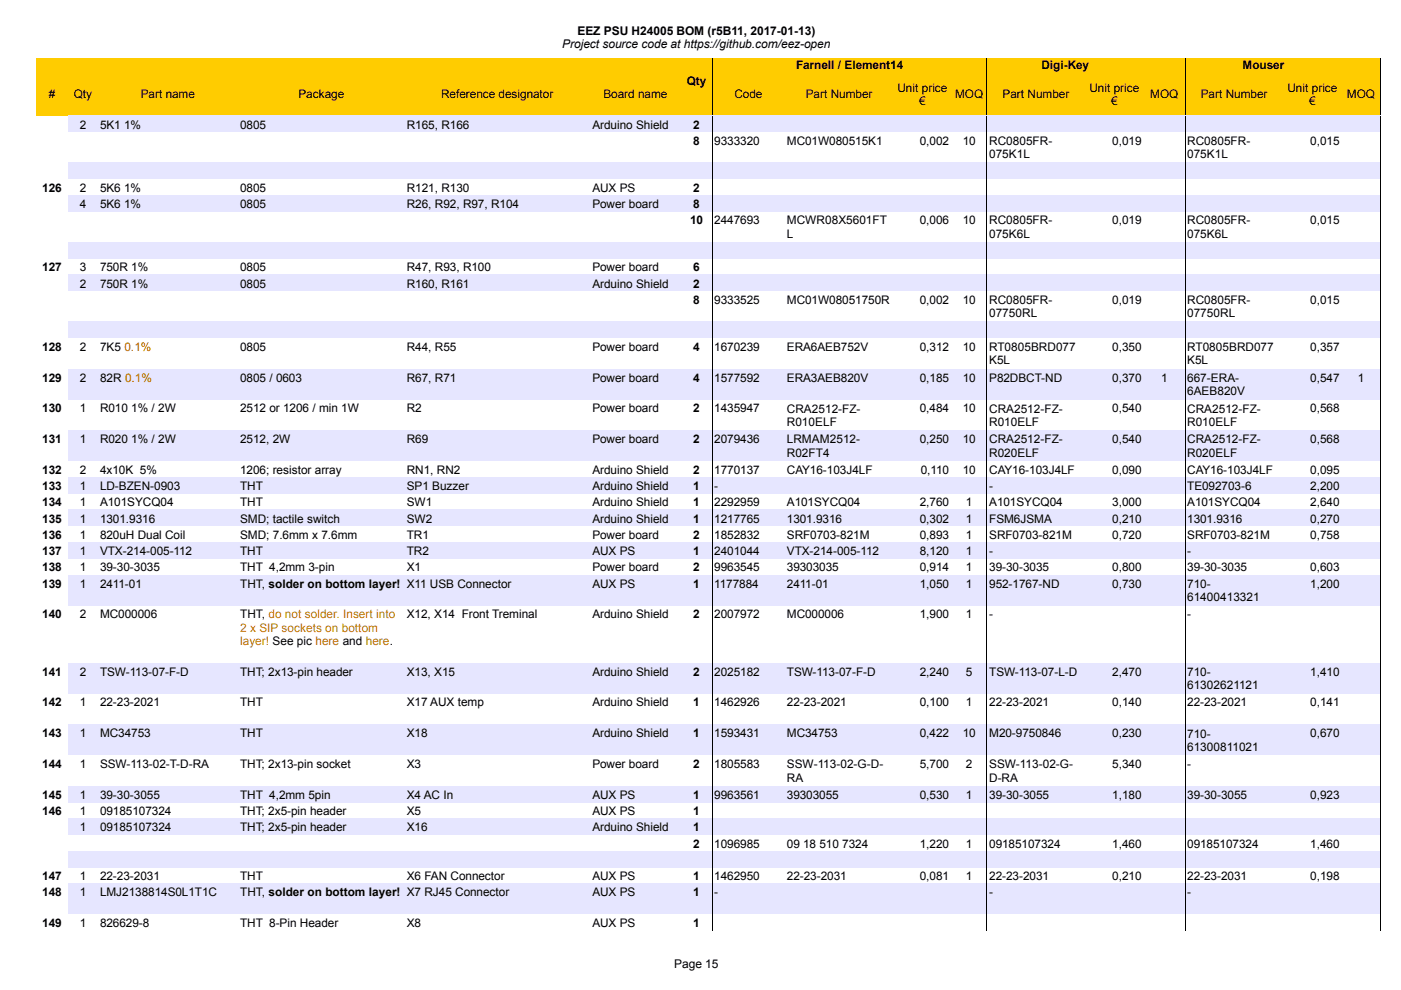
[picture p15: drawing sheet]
<svg xmlns="http://www.w3.org/2000/svg" width="297mm" height="210mm" viewBox="0 0 297 210" stroke-linecap="round" stroke-linejoin="round" font-family="sans-serif">
<defs><g id="words">
<g font-size="2.5">
<text x="119.2" y="10.2">Project source code at https://github.com/eez-open</text>
<text x="122.4" y="7.4">EEZ PSU H24005 BOM (r5B11, 2017-01-13)</text>
<text x="168.8" y="14.7">Farnell / Element14</text>
<text x="220.8" y="14.7">Digi-Key</text>
<text x="263.5" y="14.7">Mouser</text>
<text x="10.3" y="20.8">#</text>
<text x="15.6" y="20.8">Qty</text>
<text x="29.8" y="20.8">Part name</text>
<text x="63.3" y="20.8">Package</text>
<text x="93.5" y="20.8">Reference designator</text>
<text x="128" y="20.8">Board name</text>
<text x="145.6" y="18">Qty</text>
<text x="155.7" y="20.8">Code</text>
<text x="170.9" y="20.8">Part Number</text>
<text x="190.3" y="19.4">Unit price</text>
<text x="194.9" y="22.2">€</text>
<text x="202.5" y="20.8">MOQ</text>
<text x="212.6" y="20.8">Part Number</text>
<text x="231" y="19.4">Unit price</text>
<text x="235.6" y="22.2">€</text>
<text x="243.9" y="20.8">MOQ</text>
<text x="254.6" y="20.8">Part Number</text>
<text x="272.9" y="19.4">Unit price</text>
<text x="277.6" y="22.2">€</text>
<text x="285.6" y="20.8">MOQ</text>
<text x="16.9" y="27.3">2</text>
<text x="21.2" y="27.3">5K1 1%</text>
<text x="50.9" y="27.3">0805</text>
<text x="86.3" y="27.3">R165, R166</text>
<text x="125.6" y="27.3">Arduino Shield</text>
<text x="147" y="27.3">2</text>
<text x="147" y="30.7">8</text>
<text x="151.4" y="30.7">9333320</text>
<text x="166.8" y="30.7">MC01W080515K1</text>
<text x="195" y="30.7">0,002</text>
<text x="204.1" y="30.7">10</text>
<text x="209.7" y="30.8">RC0805FR-</text>
<text x="209.7" y="33.5">075K1L</text>
<text x="235.8" y="30.7">0,019</text>
<text x="251.7" y="30.8">RC0805FR-</text>
<text x="251.7" y="33.5">075K1L</text>
<text x="277.8" y="30.7">0,015</text>
<text x="9" y="40.7">126</text>
<text x="16.9" y="40.7">2</text>
<text x="21.2" y="40.7">5K6 1%</text>
<text x="50.9" y="40.7">0805</text>
<text x="86.3" y="40.7">R121, R130</text>
<text x="125.6" y="40.7">AUX PS</text>
<text x="147" y="40.7">2</text>
<text x="16.9" y="44.1">4</text>
<text x="21.2" y="44.1">5K6 1%</text>
<text x="50.9" y="44.1">0805</text>
<text x="86.3" y="44.1">R26, R92, R97, R104</text>
<text x="125.6" y="44.1">Power board</text>
<text x="146.3" y="47.6">10</text>
<text x="147" y="44.1">8</text>
<text x="151.4" y="47.6">2447693</text>
<text x="166.8" y="47.6">MCWR08X5601FT</text>
<text x="195" y="47.6">0,006</text>
<text x="204.1" y="47.6">10</text>
<text x="209.7" y="47.6">RC0805FR-</text>
<text x="235.8" y="47.6">0,019</text>
<text x="251.7" y="47.6">RC0805FR-</text>
<text x="277.8" y="47.6">0,015</text>
<text x="166.8" y="50.4">L</text>
<text x="209.7" y="50.4">075K6L</text>
<text x="251.7" y="50.4">075K6L</text>
<text x="9" y="57.5">127</text>
<text x="16.9" y="57.5">3</text>
<text x="21.2" y="57.5">750R 1%</text>
<text x="50.9" y="57.5">0805</text>
<text x="86.3" y="57.5">R47, R93, R100</text>
<text x="125.6" y="57.5">Power board</text>
<text x="147" y="57.5">6</text>
<text x="16.9" y="61">2</text>
<text x="21.2" y="61">750R 1%</text>
<text x="50.9" y="61">0805</text>
<text x="86.3" y="61">R160, R161</text>
<text x="125.6" y="61">Arduino Shield</text>
<text x="147" y="61">2</text>
<text x="147" y="64.4">8</text>
<text x="151.4" y="64.4">9333525</text>
<text x="166.8" y="64.4">MC01W08051750R</text>
<text x="195" y="64.4">0,002</text>
<text x="204.1" y="64.4">10</text>
<text x="209.7" y="64.5">RC0805FR-</text>
<text x="235.8" y="64.4">0,019</text>
<text x="251.7" y="64.5">RC0805FR-</text>
<text x="277.8" y="64.4">0,015</text>
<text x="209.7" y="67.3">07750RL</text>
<text x="251.7" y="67.3">07750RL</text>
<text x="9" y="74.4">128</text>
<text x="16.9" y="74.4">2</text>
<text x="21.2" y="74.4">7K5 0.1%</text>
<text x="50.9" y="74.4">0805</text>
<text x="86.3" y="74.4">R44, R55</text>
<text x="125.6" y="74.4">Power board</text>
<text x="147" y="74.4">4</text>
<text x="151.4" y="74.4">1670239</text>
<text x="166.8" y="74.4">ERA6AEB752V</text>
<text x="195" y="74.4">0,312</text>
<text x="204.1" y="74.4">10</text>
<text x="209.7" y="74.4">RT0805BRD077</text>
<text x="209.7" y="77.2">K5L</text>
<text x="235.8" y="74.4">0,350</text>
<text x="251.7" y="74.4">RT0805BRD077</text>
<text x="251.7" y="77.2">K5L</text>
<text x="277.8" y="74.4">0,357</text>
<text x="9" y="80.9">129</text>
<text x="16.9" y="80.9">2</text>
<text x="21.2" y="80.9">82R 0.1%</text>
<text x="50.9" y="80.9">0805 / 0603</text>
<text x="86.3" y="80.9">R67, R71</text>
<text x="125.6" y="80.9">Power board</text>
<text x="147" y="80.9">4</text>
<text x="151.4" y="80.9">1577592</text>
<text x="166.8" y="80.9">ERA3AEB820V</text>
<text x="195" y="80.9">0,185</text>
<text x="204.1" y="80.9">10</text>
<text x="209.7" y="80.9">P82DBCT-ND</text>
<text x="235.8" y="80.9">0,370</text>
<text x="246.2" y="80.9">1</text>
<text x="251.7" y="80.9">667-ERA-</text>
<text x="251.7" y="83.7">6AEB820V</text>
<text x="277.8" y="80.9">0,547</text>
<text x="287.9" y="80.9">1</text>
<text x="9" y="87.5">130</text>
<text x="16.9" y="87.5">1</text>
<text x="21.2" y="87.5">R010 1% / 2W</text>
<text x="50.9" y="87.5">2512 or 1206 / min 1W</text>
<text x="86.3" y="87.5">R2</text>
<text x="125.6" y="87.5">Power board</text>
<text x="147" y="87.5">2</text>
<text x="151.4" y="87.5">1435947</text>
<text x="166.8" y="87.5">CRA2512-FZ-</text>
<text x="195" y="87.5">0,484</text>
<text x="204.1" y="87.5">10</text>
<text x="209.7" y="87.5">CRA2512-FZ-</text>
<text x="235.8" y="87.5">0,540</text>
<text x="251.7" y="87.5">CRA2512-FZ-</text>
<text x="277.8" y="87.5">0,568</text>
<text x="9" y="94">131</text>
<text x="16.9" y="94">1</text>
<text x="21.2" y="94">R020 1% / 2W</text>
<text x="50.9" y="94">2512, 2W</text>
<text x="86.3" y="94">R69</text>
<text x="125.6" y="94">Power board</text>
<text x="147" y="94">2</text>
<text x="151.4" y="94">2079436</text>
<text x="166.8" y="90.3">R010ELF</text>
<text x="166.8" y="94">LRMAM2512-</text>
<text x="195" y="94">0,250</text>
<text x="204.1" y="94">10</text>
<text x="209.7" y="90.3">R010ELF</text>
<text x="209.7" y="94">CRA2512-FZ-</text>
<text x="235.8" y="94">0,540</text>
<text x="251.7" y="90.3">R010ELF</text>
<text x="251.7" y="94">CRA2512-FZ-</text>
<text x="277.8" y="94">0,568</text>
<text x="9" y="100.5">132</text>
<text x="16.9" y="100.5">2</text>
<text x="21.2" y="100.5">4x10K 5%</text>
<text x="50.9" y="100.5">1206; resistor array</text>
<text x="86.3" y="100.5">RN1, RN2</text>
<text x="125.6" y="100.5">Arduino Shield</text>
<text x="147" y="100.5">2</text>
<text x="151.4" y="100.5">1770137</text>
<text x="166.8" y="100.5">CAY16-103J4LF</text>
<text x="166.8" y="96.8">R02FT4</text>
<text x="195.2" y="100.5">0,110</text>
<text x="204.1" y="100.5">10</text>
<text x="209.7" y="100.5">CAY16-103J4LF</text>
<text x="209.7" y="96.8">R020ELF</text>
<text x="235.8" y="100.5">0,090</text>
<text x="251.7" y="100.5">CAY16-103J4LF</text>
<text x="251.7" y="96.8">R020ELF</text>
<text x="277.8" y="100.5">0,095</text>
<text x="9" y="103.9">133</text>
<text x="9" y="107.4">134</text>
<text x="16.9" y="103.9">1</text>
<text x="16.9" y="107.4">1</text>
<text x="21.2" y="103.9">LD-BZEN-0903</text>
<text x="21.2" y="107.4">A101SYCQ04</text>
<text x="50.9" y="103.9">THT</text>
<text x="50.9" y="107.4">THT</text>
<text x="86.3" y="103.9">SP1 Buzzer</text>
<text x="86.3" y="107.4">SW1</text>
<text x="125.6" y="103.9">Arduino Shield</text>
<text x="125.6" y="107.4">Arduino Shield</text>
<text x="147" y="103.9">1</text>
<text x="147" y="107.4">1</text>
<text x="151.4" y="103.9">-</text>
<text x="151.4" y="107.4">2292959</text>
<text x="166.8" y="107.4">A101SYCQ04</text>
<text x="195" y="107.4">2,760</text>
<text x="204.8" y="107.4">1</text>
<text x="209.7" y="103.9">-</text>
<text x="209.7" y="107.4">A101SYCQ04</text>
<text x="235.8" y="107.4">3,000</text>
<text x="251.7" y="103.9">TE092703-6</text>
<text x="251.7" y="107.4">A101SYCQ04</text>
<text x="277.8" y="103.9">2,200</text>
<text x="277.8" y="107.4">2,640</text>
<text x="9" y="110.8">135</text>
<text x="16.9" y="110.8">1</text>
<text x="21.2" y="110.8">1301.9316</text>
<text x="50.9" y="110.8">SMD; tactile switch</text>
<text x="86.3" y="110.8">SW2</text>
<text x="125.6" y="110.8">Arduino Shield</text>
<text x="147" y="110.8">1</text>
<text x="151.4" y="110.8">1217765</text>
<text x="166.8" y="110.8">1301.9316</text>
<text x="195" y="110.8">0,302</text>
<text x="204.8" y="110.8">1</text>
<text x="209.7" y="110.8">FSM6JSMA</text>
<text x="235.8" y="110.8">0,210</text>
<text x="251.7" y="110.8">1301.9316</text>
<text x="277.8" y="110.8">0,270</text>
<text x="9" y="114.3">136</text>
<text x="9" y="117.7">137</text>
<text x="16.9" y="114.3">1</text>
<text x="16.9" y="117.7">1</text>
<text x="21.2" y="114.3">820uH Dual Coil</text>
<text x="21.2" y="117.7">VTX-214-005-112</text>
<text x="50.9" y="114.3">SMD; 7.6mm x 7.6mm</text>
<text x="50.9" y="117.7">THT</text>
<text x="86.3" y="114.3">TR1</text>
<text x="86.3" y="117.7">TR2</text>
<text x="125.6" y="114.3">Power board</text>
<text x="125.6" y="117.7">AUX PS</text>
<text x="147" y="114.3">2</text>
<text x="147" y="117.7">1</text>
<text x="151.4" y="114.3">1852832</text>
<text x="151.4" y="117.7">2401044</text>
<text x="166.8" y="114.3">SRF0703-821M</text>
<text x="166.8" y="117.7">VTX-214-005-112</text>
<text x="195" y="114.3">0,893</text>
<text x="195" y="117.7">8,120</text>
<text x="204.8" y="114.3">1</text>
<text x="204.8" y="117.7">1</text>
<text x="209.7" y="114.3">SRF0703-821M</text>
<text x="209.7" y="117.7">-</text>
<text x="235.8" y="114.3">0,720</text>
<text x="251.7" y="114.3">SRF0703-821M</text>
<text x="251.7" y="117.7">-</text>
<text x="277.8" y="114.3">0,758</text>
<text x="9" y="121.1">138</text>
<text x="9" y="124.6">139</text>
<text x="16.9" y="121.1">1</text>
<text x="16.9" y="124.6">1</text>
<text x="21.2" y="121.1">39-30-3035</text>
<text x="21.2" y="124.6">2411-01</text>
<text x="50.9" y="121.1">THT 4,2mm 3-pin</text>
<text x="50.9" y="124.6">THT, solder on bottom layer! X11 USB Connector</text>
<text x="86.3" y="121.1">X1</text>
<text x="125.6" y="121.1">Power board</text>
<text x="125.6" y="124.6">AUX PS</text>
<text x="147" y="121.1">2</text>
<text x="147" y="124.6">1</text>
<text x="151.4" y="121.1">9963545</text>
<text x="151.4" y="124.6">1177884</text>
<text x="166.8" y="121.1">39303035</text>
<text x="166.8" y="124.6">2411-01</text>
<text x="195" y="121.1">0,914</text>
<text x="195" y="124.6">1,050</text>
<text x="204.8" y="121.1">1</text>
<text x="204.8" y="124.6">1</text>
<text x="209.7" y="121.1">39-30-3035</text>
<text x="209.7" y="124.6">952-1767-ND</text>
<text x="235.8" y="121.1">0,800</text>
<text x="235.8" y="124.6">0,730</text>
<text x="251.7" y="121.1">39-30-3035</text>
<text x="251.7" y="124.6">710-</text>
<text x="277.8" y="121.1">0,603</text>
<text x="277.8" y="124.6">1,200</text>
<text x="9" y="131.1">140</text>
<text x="16.9" y="131.1">2</text>
<text x="21.2" y="131.1">MC000006</text>
<text x="50.9" y="131.1">THT, do not solder. Insert into</text>
<text x="86.3" y="131.1">X12, X14 Front Treminal</text>
<text x="125.6" y="131.1">Arduino Shield</text>
<text x="147" y="131.1">2</text>
<text x="151.4" y="131.1">2007972</text>
<text x="166.8" y="131.1">MC000006</text>
<text x="195" y="131.1">1,900</text>
<text x="204.8" y="131.1">1</text>
<text x="209.7" y="131.1">-</text>
<text x="251.7" y="131.1">-</text>
<text x="251.7" y="127.4">61400413321</text>
<text x="9" y="143.3">141</text>
<text x="16.9" y="143.3">2</text>
<text x="21.2" y="143.3">TSW-113-07-F-D</text>
<text x="50.9" y="143.3">THT; 2x13-pin header</text>
<text x="86.3" y="143.3">X13, X15</text>
<text x="125.6" y="143.3">Arduino Shield</text>
<text x="147" y="143.3">2</text>
<text x="151.4" y="143.3">2025182</text>
<text x="166.8" y="143.3">TSW-113-07-F-D</text>
<text x="195" y="143.3">2,240</text>
<text x="204.8" y="143.3">5</text>
<text x="209.7" y="143.3">TSW-113-07-L-D</text>
<text x="235.8" y="143.3">2,470</text>
<text x="251.7" y="143.3">710-</text>
<text x="277.8" y="143.3">1,410</text>
<text x="9" y="149.8">142</text>
<text x="16.9" y="149.8">1</text>
<text x="21.2" y="149.8">22-23-2021</text>
<text x="50.9" y="149.8">THT</text>
<text x="86.3" y="149.8">X17 AUX temp</text>
<text x="125.6" y="149.8">Arduino Shield</text>
<text x="147" y="149.8">1</text>
<text x="151.4" y="149.8">1462926</text>
<text x="166.8" y="149.8">22-23-2021</text>
<text x="195" y="149.8">0,100</text>
<text x="204.8" y="149.8">1</text>
<text x="209.7" y="149.8">22-23-2021</text>
<text x="235.8" y="149.8">0,140</text>
<text x="251.7" y="149.8">22-23-2021</text>
<text x="251.7" y="146.1">61302621121</text>
<text x="277.8" y="149.8">0,141</text>
<text x="9" y="156.3">143</text>
<text x="16.9" y="156.3">1</text>
<text x="21.2" y="156.3">MC34753</text>
<text x="50.9" y="156.3">THT</text>
<text x="86.3" y="156.3">X18</text>
<text x="125.6" y="156.3">Arduino Shield</text>
<text x="147" y="156.3">1</text>
<text x="151.4" y="156.3">1593431</text>
<text x="166.8" y="156.3">MC34753</text>
<text x="195" y="156.3">0,422</text>
<text x="204.1" y="156.3">10</text>
<text x="209.7" y="156.3">M20-9750846</text>
<text x="235.8" y="156.3">0,230</text>
<text x="251.7" y="156.4">710-</text>
<text x="251.7" y="159.2">61300811021</text>
<text x="277.8" y="156.3">0,670</text>
<text x="9" y="162.9">144</text>
<text x="16.9" y="162.9">1</text>
<text x="21.2" y="162.9">SSW-113-02-T-D-RA</text>
<text x="50.9" y="162.9">THT; 2x13-pin socket</text>
<text x="86.3" y="162.9">X3</text>
<text x="125.6" y="162.9">Power board</text>
<text x="147" y="162.9">2</text>
<text x="151.4" y="162.9">1805583</text>
<text x="166.8" y="162.9">SSW-113-02-G-D-</text>
<text x="166.8" y="165.7">RA</text>
<text x="195" y="162.9">5,700</text>
<text x="204.8" y="162.9">2</text>
<text x="209.7" y="162.9">SSW-113-02-G-</text>
<text x="209.7" y="165.7">D-RA</text>
<text x="235.8" y="162.9">5,340</text>
<text x="251.7" y="162.9">-</text>
<text x="9" y="169.4">145</text>
<text x="9" y="172.8">146</text>
<text x="16.9" y="169.4">1</text>
<text x="16.9" y="172.8">1</text>
<text x="21.2" y="169.4">39-30-3055</text>
<text x="21.2" y="172.8">09185107324</text>
<text x="50.9" y="169.4">THT 4,2mm 5pin</text>
<text x="50.9" y="172.8">THT; 2x5-pin header</text>
<text x="86.3" y="169.4">X4 AC In</text>
<text x="86.3" y="172.8">X5</text>
<text x="125.6" y="169.4">AUX PS</text>
<text x="125.6" y="172.8">AUX PS</text>
<text x="147" y="169.4">1</text>
<text x="147" y="172.8">1</text>
<text x="151.4" y="169.4">9963561</text>
<text x="166.8" y="169.4">39303055</text>
<text x="195" y="169.4">0,530</text>
<text x="204.8" y="169.4">1</text>
<text x="209.7" y="169.4">39-30-3055</text>
<text x="235.8" y="169.4">1,180</text>
<text x="251.7" y="169.4">39-30-3055</text>
<text x="277.8" y="169.4">0,923</text>
<text x="16.9" y="176.3">1</text>
<text x="21.2" y="176.3">09185107324</text>
<text x="50.9" y="176.3">THT; 2x5-pin header</text>
<text x="86.3" y="176.3">X16</text>
<text x="125.6" y="176.3">Arduino Shield</text>
<text x="147" y="176.3">1</text>
<text x="147" y="179.7">2</text>
<text x="151.4" y="179.7">1096985</text>
<text x="166.8" y="179.7">09 18 510 7324</text>
<text x="195" y="179.7">1,220</text>
<text x="204.8" y="179.7">1</text>
<text x="209.7" y="179.7">09185107324</text>
<text x="235.8" y="179.7">1,460</text>
<text x="251.7" y="179.7">09185107324</text>
<text x="277.8" y="179.7">1,460</text>
<text x="9" y="186.6">147</text>
<text x="9" y="190">148</text>
<text x="16.9" y="186.6">1</text>
<text x="16.9" y="190">1</text>
<text x="21.2" y="186.6">22-23-2031</text>
<text x="21.2" y="190">LMJ2138814S0L1T1C</text>
<text x="50.9" y="186.6">THT</text>
<text x="50.9" y="190.1">THT, solder on bottom layer! X7 RJ45 Connector</text>
<text x="86.3" y="186.6">X6 FAN Connector</text>
<text x="125.6" y="186.6">AUX PS</text>
<text x="125.6" y="190">AUX PS</text>
<text x="147" y="186.6">1</text>
<text x="147" y="190">1</text>
<text x="151.4" y="186.6">1462950</text>
<text x="151.4" y="190">-</text>
<text x="166.8" y="186.6">22-23-2031</text>
<text x="195" y="186.6">0,081</text>
<text x="204.8" y="186.6">1</text>
<text x="209.7" y="186.6">22-23-2031</text>
<text x="209.7" y="190">-</text>
<text x="235.8" y="186.6">0,210</text>
<text x="251.7" y="186.6">22-23-2031</text>
<text x="251.7" y="190">-</text>
<text x="277.8" y="186.6">0,198</text>
<text x="9" y="196.6">149</text>
<text x="16.9" y="196.6">1</text>
<text x="21.2" y="196.6">826629-8</text>
<text x="50.9" y="196.6">THT 8-Pin Header</text>
<text x="86.3" y="196.6">X8</text>
<text x="125.6" y="196.6">AUX PS</text>
<text x="147" y="196.6">1</text>
<text x="142.9" y="205.3">Page 15</text>
</g>
<g font-size="2.5" fill="#f33">
<text x="50.9" y="133.9">2 x SIP sockets on bottom</text>
<text x="50.9" y="136.8">layer! See pic here and here.</text>
</g>
</g></defs>
<path d="M7.6 12.3h285v12.2h-285z" fill-rule="evenodd" fill="#fc0"/>
<path d="M151 12.4v12.2M209.3 12.4v12.2M251.2 12.4v12.2M292.7 12.4v12.2" fill="none" stroke="#000" stroke-width=".21"/>
<g fill="#e6e6ff">
<path d="M14.4 24.5h278.3v3.5h-278.3z" fill-rule="evenodd"/>
<path d="M14.4 34.5h278.3v3.4h-278.3z" fill-rule="evenodd"/>
<path d="M14.4 41.3h278.3v3.5h-278.3z" fill-rule="evenodd"/>
<path d="M14.4 51.3h278.3v3.5h-278.3z" fill-rule="evenodd"/>
<path d="M14.4 58.2h278.3v3.5h-278.3z" fill-rule="evenodd"/>
<path d="M14.4 68.2h278.3v3.4h-278.3z" fill-rule="evenodd"/>
<path d="M14.4 78.2h278.3v6.5h-278.3z" fill-rule="evenodd"/>
<path d="M14.4 91.2h278.3v6.6h-278.3z" fill-rule="evenodd"/>
<path d="M14.4 101.2h278.3v3.4h-278.3z" fill-rule="evenodd"/>
<path d="M14.4 108.1h278.3v3.4h-278.3z" fill-rule="evenodd"/>
<path d="M14.4 114.9h278.3v3.5h-278.3z" fill-rule="evenodd"/>
<path d="M14.4 121.8h278.3v6.6h-278.3z" fill-rule="evenodd"/>
<path d="M14.4 140.5h278.3v6.6h-278.3z" fill-rule="evenodd"/>
<path d="M14.4 153.6h278.3v6.5h-278.3z" fill-rule="evenodd"/>
<path d="M14.4 166.7h278.3v3.4h-278.3z" fill-rule="evenodd"/>
<path d="M14.4 173.5h278.3v3.5h-278.3z" fill-rule="evenodd"/>
<path d="M14.4 180.4h278.3v3.5h-278.3z" fill-rule="evenodd"/>
<path d="M14.4 187.3h278.3v6.5h-278.3z" fill-rule="evenodd"/>
</g>
<path d="M151 24.6v172.7M209.3 24.6v172.7M251.2 24.6v172.7M292.7 24.6v172.7" fill="none" stroke="#000" stroke-width=".21"/>
<use href="#words"/>
</svg>
